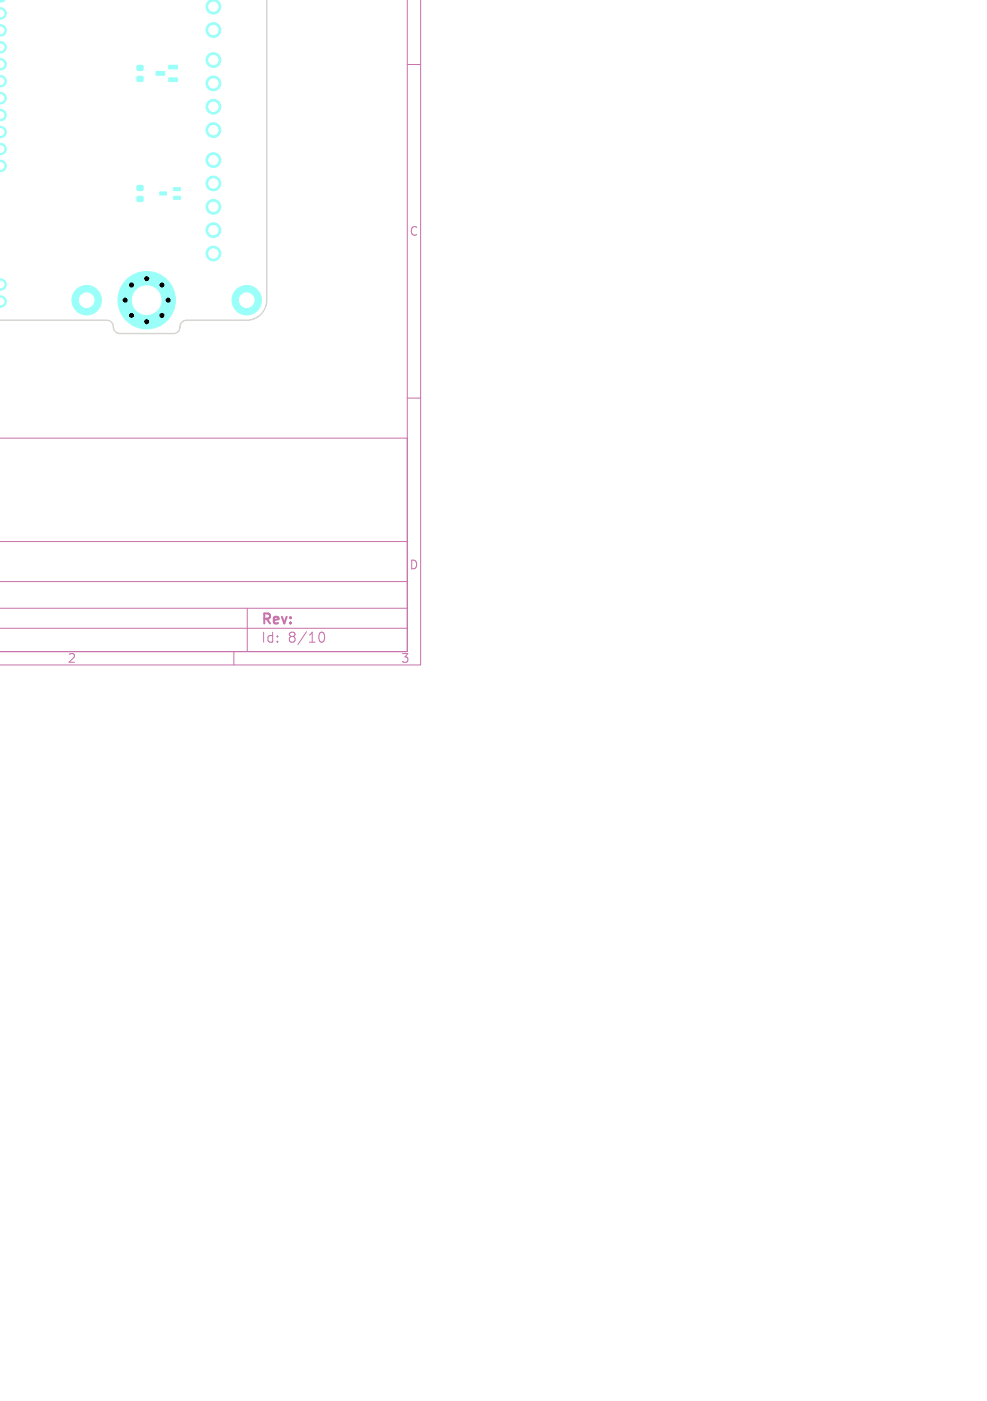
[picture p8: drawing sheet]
<svg xmlns="http://www.w3.org/2000/svg" width="148mm" height="210mm" viewBox="0 0 148 210" stroke-linecap="round" stroke-linejoin="round" font-family="sans-serif">
<defs><g id="words">
<g font-size="2.1" fill="#c872ab">
<text x="39.1" y="94">Rev:</text>
<text x="39.1" y="96.6">Id:</text>
<text x="43.2" y="96.6">8/10</text>
</g>
<g font-size="1.8" fill="#c872ab">
<text x="61.3" y="35.5">C</text>
<text x="61.3" y="85.5">D</text>
<text x="10.1" y="99.6">2</text>
<text x="60.1" y="99.6">3</text>
</g>
</g></defs>
<path d="M61.1 0v97.7h-61.2h61.2v-32h-61.1M63.1 0v99.7h-63.1M61.1 9.7h2M61.1 59.7h2M0 94.2h61.1M0 91.2h61.1M0 87.2h61.1M0 81.2h61.1M35.1 97.7v2M37.1 91.2v6.5M47.8 95.3a.55 .55 0 0 1 .4-.5h.1a.94 .94 0 0 1 0 1.5h-.1a.55 .55 0 0 1-.4-.6" fill="none" stroke="#c872ab" stroke-width=".15"/>
<g fill="#9afff8" stroke="#9afff8" stroke-width=".15">
<path d="M-.1 24.1a.81 .81 0 0 1 1 .8 .81 .81 0 0 1-1 .8z"/>
<path d="M-.1 21.5a.81 .81 0 0 1 1 .8 .81 .81 0 0 1-1 .8z"/>
<path d="M-.1 19a.81 .81 0 0 1 1 .8 .81 .81 0 0 1-1 .8z"/>
<path d="M-.1 16.5a.81 .81 0 0 1 1 .8 .81 .81 0 0 1-1 .7z"/>
<path d="M-.1 13.9a.81 .81 0 0 1 1 .8 .81 .81 0 0 1-1 .8z"/>
<path d="M-.1 11.4a.81 .81 0 0 1 1 .8 .81 .81 0 0 1-1 .8z"/>
<path d="M-.1 8.8a.81 .81 0 0 1 1 .8 .81 .81 0 0 1-1 .8z"/>
<path d="M-.1 6.3a.81 .81 0 0 1 1 .8 .81 .81 0 0 1-1 .8z"/>
<path d="M-.1 3.8a.81 .81 0 0 1 1 .8 .81 .81 0 0 1-1 .7z"/>
<path d="M-.1 1.2a.81 .81 0 0 1 1 .8 .81 .81 0 0 1-1 .8z"/>
<path d="M-.1 -.1h1a.87 .87 0 0 1-1 .4z"/>
<path d="M-.1 41.9a.81 .81 0 0 1 1 .8 .81 .81 0 0 1-1 .7z"/>
<path d="M-.1 44.4a.81 .81 0 0 1 1 .8 .81 .81 0 0 1-1 .8z"/>
<path d="M20.6 27.8h.8v.7h-.8z"/>
<path d="M20.6 29.5h.8v.7h-.8z"/>
<path d="M20.6 11.5h.8v.7h-.8z"/>
<path d="M20.6 9.8h.8v.7h-.8z"/>
<path d="M26 28.1h1v.5h-1z"/>
<path d="M26 29.4h1v.5h-1z"/>
<path d="M24 28.8h1v.4h-1z"/>
<path d="M25.3 9.8h1.3v.5h-1.3z"/>
<path d="M25.3 11.7h1.3v.5h-1.3z"/>
<path d="M23.4 10.7h1.3v.6h-1.3z"/>
<circle cx="32" cy="19.5" r="1.11"/>
<circle cx="32" cy="16" r="1.11"/>
<circle cx="32" cy="12.5" r="1.11"/>
<circle cx="32" cy="9" r="1.11"/>
<circle cx="32" cy="38" r="1.11"/>
<circle cx="32" cy="34.5" r="1.11"/>
<circle cx="32" cy="31" r="1.11"/>
<circle cx="32" cy="27.5" r="1.11"/>
<circle cx="32" cy="24" r="1.11"/>
<circle cx="13" cy="45" r="2.21"/>
<circle cx="37" cy="45" r="2.21"/>
<circle cx="22" cy="45" r="4.3"/>
<circle cx="32" cy="4.5" r="1.11"/>
<circle cx="32" cy="1" r="1.11"/>
</g>
<path d="M40 0v45a3 3 0 0 1-3 3h-9a1.16 1.16 0 0 0-1.1 1.3l-.3 .5-.5 .2h-8.1a1.16 1.16 0 0 1-1.1-1.3l-.3-.5-.6-.2h-16.1" fill="none" stroke="#d0d2cd" stroke-width=".2"/>
<g fill="#fff" stroke="#fff" stroke-width=".15">
<path d="M-.1 24.4a.47 .47 0 0 1 .7 .5 .47 .47 0 0 1-.7 .4z"/>
<path d="M-.1 21.9a.47 .47 0 0 1 .7 .4 .47 .47 0 0 1-.7 .5z"/>
<path d="M-.1 19.4a.47 .47 0 0 1 .7 .4 .47 .47 0 0 1-.7 .4z"/>
<path d="M-.1 16.8a.47 .47 0 0 1 .7 .5 .47 .47 0 0 1-.7 .4z"/>
<path d="M-.1 14.3a.47 .47 0 0 1 .7 .4 .47 .47 0 0 1-.7 .4z"/>
<path d="M-.1 11.7a.47 .47 0 0 1 .7 .5 .47 .47 0 0 1-.7 .4z"/>
<path d="M-.1 9.2a.47 .47 0 0 1 .7 .4 .47 .47 0 0 1-.7 .5z"/>
<path d="M-.1 6.7a.47 .47 0 0 1 .7 .4 .47 .47 0 0 1-.7 .4z"/>
<path d="M-.1 4.1a.47 .47 0 0 1 .7 .5 .47 .47 0 0 1-.7 .4z"/>
<path d="M-.1 1.6a.47 .47 0 0 1 .7 .4 .47 .47 0 0 1-.7 .4z"/>
<path d="M-.1 -.1h.7z"/>
<path d="M-.1 42.2a.47 .47 0 0 1 .7 .5 .47 .47 0 0 1-.7 .4z"/>
<path d="M-.1 44.8a.47 .47 0 0 1 .7 .4 .47 .47 0 0 1-.7 .4z"/>
<circle cx="32" cy="19.5" r=".7"/>
<circle cx="32" cy="16" r=".7"/>
<circle cx="32" cy="12.5" r=".7"/>
<circle cx="32" cy="9" r=".7"/>
<circle cx="32" cy="38" r=".7"/>
<circle cx="32" cy="34.5" r=".7"/>
<circle cx="32" cy="31" r=".7"/>
<circle cx="32" cy="27.5" r=".7"/>
<circle cx="32" cy="24" r=".7"/>
<circle cx="13" cy="45" r="1.1"/>
<circle cx="37" cy="45" r="1.1"/>
<circle cx="22" cy="45" r="2.15"/>
<circle cx="32" cy="4.5" r=".7"/>
<circle cx="32" cy="1" r=".7"/>
</g>
<g fill="#000" stroke="#000" stroke-width=".15">
<circle cx="18.8" cy="45" r=".3"/>
<circle cx="19.7" cy="42.7" r=".3"/>
<circle cx="19.7" cy="47.3" r=".3"/>
<circle cx="22" cy="48.2" r=".3"/>
<circle cx="22" cy="41.8" r=".3"/>
<circle cx="24.3" cy="42.7" r=".3"/>
<circle cx="24.3" cy="47.3" r=".3"/>
<circle cx="25.2" cy="45" r=".3"/>
</g>
<use href="#words"/>
</svg>
